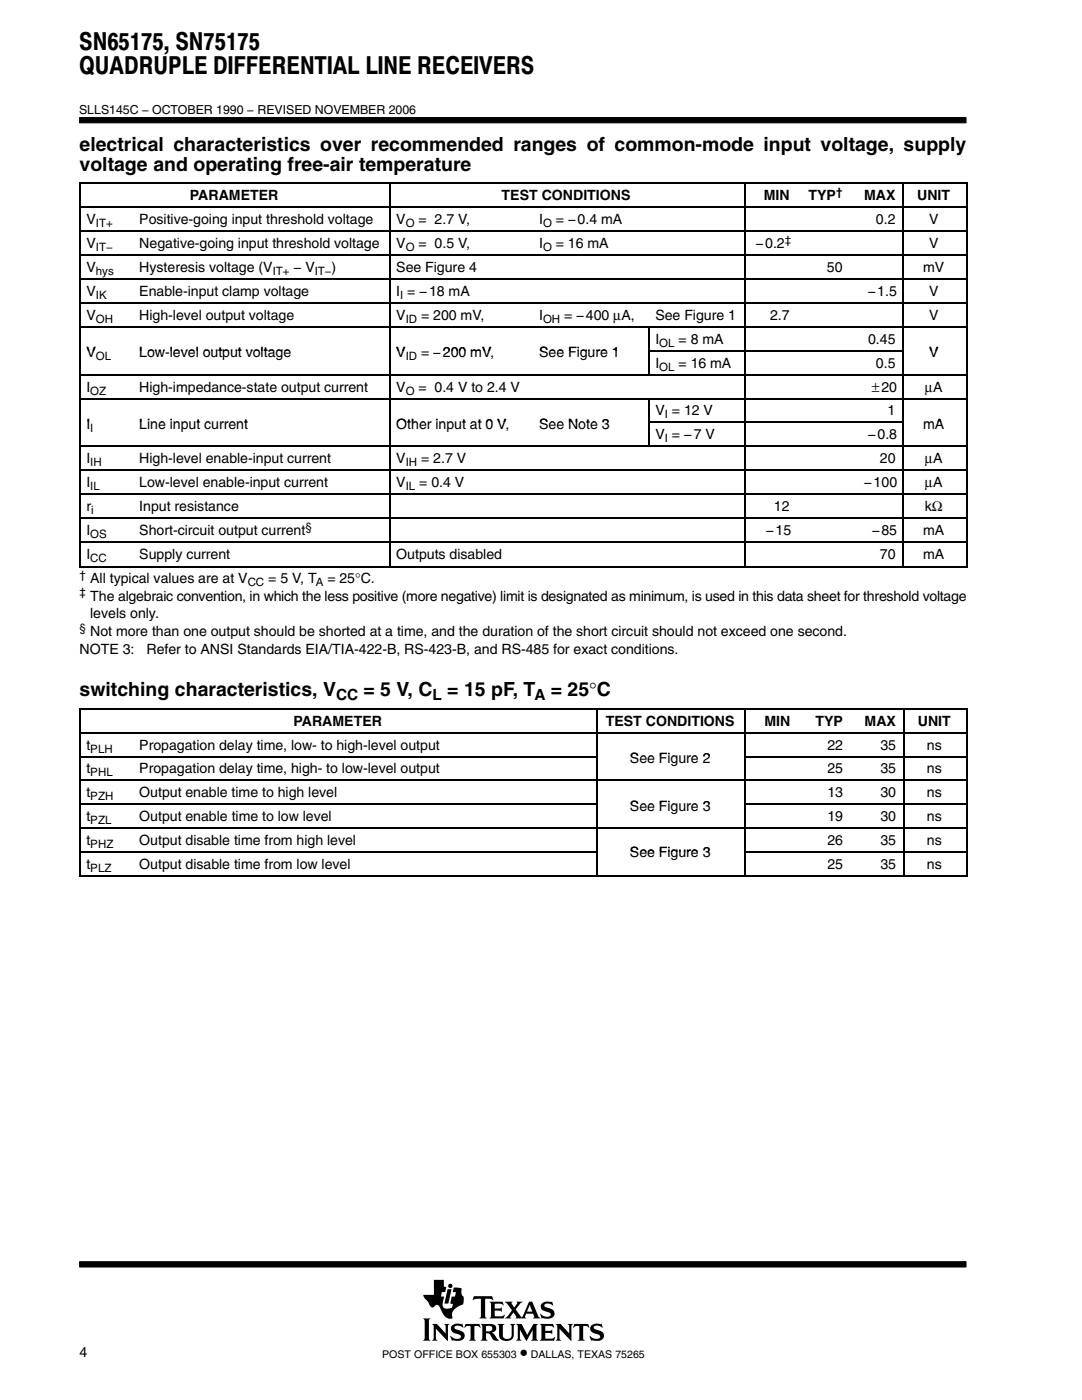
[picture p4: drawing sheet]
<svg xmlns="http://www.w3.org/2000/svg" width="216mm" height="279mm" viewBox="0 0 216 279" stroke-linecap="round" stroke-linejoin="round" font-family="sans-serif">
<defs><g id="words">
<g font-size="4.9">
<text x="15.8" y="9.9">SN65175, SN75175</text>
<text x="15.8" y="14.8">QUADRUPLE DIFFERENTIAL LINE RECEIVERS</text>
</g>
<g font-size="3.9">
<text x="15.9" y="30.2">electrical characteristics over recommended ranges of common-mode input voltage, supply</text>
<text x="15.9" y="34.1">voltage and operating free-air temperature</text>
<text x="15.9" y="139">switching characteristics, V</text>
<text x="72.5" y="139">= 5 V, C</text>
<text x="89.2" y="139">= 15 pF, T</text>
<text x="109.9" y="139">= 25°C</text>
</g>
<text font-size="3.5" x="103.7" y="271">•</text>
<g font-size="3.1">
<text x="67.1" y="139.8">CC</text>
<text x="86.3" y="139.8">L</text>
<text x="106.6" y="139.8">A</text>
</g>
<g font-size="2.8">
<text x="37.9" y="39.9">PARAMETER</text>
<text x="100.1" y="39.9">TEST CONDITIONS</text>
<text x="152.4" y="39.9">MIN</text>
<text x="161.3" y="39.9">TYP</text>
<text x="172.4" y="39.9">MAX</text>
<text x="183" y="39.9">UNIT</text>
<text x="17.2" y="44.7">V</text>
<text x="27.8" y="44.7">Positive-going input threshold voltage</text>
<text x="79.1" y="44.7">V</text>
<text x="83.5" y="44.7">= 2.7 V,</text>
<text x="107.6" y="44.7">I</text>
<text x="110.9" y="44.7">= −0.4 mA</text>
<text x="174.8" y="44.7">0.2</text>
<text x="185.4" y="44.7">V</text>
<text x="17.2" y="49.5">V</text>
<text x="27.8" y="49.5">Negative-going input threshold voltage</text>
<text x="79.1" y="49.5">V</text>
<text x="83.5" y="49.5">= 0.5 V,</text>
<text x="107.6" y="49.5">I</text>
<text x="110.9" y="49.5">= 16 mA</text>
<text x="150.8" y="49.5">−0.2</text>
<text x="185.4" y="49.5">V</text>
<text x="17.2" y="54.3">V</text>
<text x="17.2" y="59.1">V</text>
<text x="27.8" y="54.3">Hysteresis voltage (V</text>
<text x="27.8" y="59.1">Enable-input clamp voltage</text>
<text x="58.6" y="54.3">− V</text>
<text x="66.1" y="54.3">)</text>
<text x="79.1" y="54.3">See Figure 4</text>
<text x="79.1" y="59.1">I = −18 mA</text>
<text x="165" y="54.3">50</text>
<text x="173.1" y="59.1">−1.5</text>
<text x="184.2" y="54.3">mV</text>
<text x="185.4" y="59.1">V</text>
<text x="17.2" y="63.9">V</text>
<text x="27.8" y="63.9">High-level output voltage</text>
<text x="79.1" y="63.9">V</text>
<text x="84" y="63.9">= 200 mV,</text>
<text x="107.6" y="63.9">I</text>
<text x="112.6" y="63.9">= −400 µA,</text>
<text x="130.8" y="63.9">See Figure 1</text>
<text x="153.7" y="63.9">2.7</text>
<text x="185.4" y="63.9">V</text>
<text x="17.2" y="71.3">V</text>
<text x="27.8" y="71.3">Low level output voltage</text>
<text x="27.8" y="71.3">Low-level output voltage</text>
<text x="79.1" y="71.3">V</text>
<text x="84" y="71.3">= −200 mV,</text>
<text x="88.4" y="71.3">200 mV</text>
<text x="107.6" y="71.3">See Figure 1</text>
<text x="130.8" y="68.6">I</text>
<text x="135.4" y="68.6">= 8 mA</text>
<text x="173.2" y="68.6">0.45</text>
<text x="185.4" y="71.3">V</text>
<text x="130.8" y="73.4">I</text>
<text x="135.4" y="73.4">= 16 mA</text>
<text x="174.8" y="73.4">0.5</text>
<text x="17.2" y="78.1">I</text>
<text x="27.8" y="78.1">High-impedance-state output current</text>
<text x="79.1" y="78.1">V</text>
<text x="83.5" y="78.1">= 0.4 V to 2.4 V</text>
<text x="130.8" y="82.9">V = 12 V</text>
<text x="174" y="78.1">±20</text>
<text x="177.1" y="82.9">1</text>
<text x="184.6" y="78.1">µA</text>
<text x="17.2" y="85.6">I</text>
<text x="27.8" y="85.6">Line input current</text>
<text x="79.1" y="85.6">Other input at 0 V,</text>
<text x="79.1" y="85.6">Other input at 0 V</text>
<text x="107.6" y="85.6">See Note 3</text>
<text x="130.8" y="87.6">V = −7 V</text>
<text x="173.2" y="87.6">−0.8</text>
<text x="184.2" y="85.6">mA</text>
<text x="17.2" y="92.4">I</text>
<text x="27.8" y="92.4">High-level enable-input current</text>
<text x="79.1" y="92.4">V</text>
<text x="84" y="92.4">= 2.7 V</text>
<text x="175.6" y="92.4">20</text>
<text x="184.6" y="92.4">µA</text>
<text x="17.2" y="97.2">I</text>
<text x="17.2" y="102">r</text>
<text x="27.8" y="97.2">Low-level enable-input current</text>
<text x="27.8" y="102">Input resistance</text>
<text x="79.1" y="97.2">V</text>
<text x="83.7" y="97.2">= 0.4 V</text>
<text x="154.4" y="102">12</text>
<text x="172.4" y="97.2">−100</text>
<text x="184.5" y="102">kΩ</text>
<text x="184.6" y="97.2">µA</text>
<text x="17.2" y="106.7">I</text>
<text x="27.8" y="106.7">Short-circuit output current</text>
<text x="152.8" y="106.7">−15</text>
<text x="174" y="106.7">−85</text>
<text x="184.2" y="106.7">mA</text>
<text x="17.2" y="111.5">I</text>
<text x="27.8" y="111.5">Supply current</text>
<text x="79.1" y="111.5">Outputs disabled</text>
<text x="175.6" y="111.5">70</text>
<text x="184.2" y="111.5">mA</text>
<text x="18" y="116.4">All typical values are at V</text>
<text x="18" y="119.9">The algebraic convention, in which the less positive (more negative) limit is designated as minimum, is used in this data sheet for threshold voltage</text>
<text x="53.5" y="116.4">= 5 V, T</text>
<text x="65.3" y="116.4">= 25°C.</text>
<text x="18" y="123.4">levels only.</text>
<text x="15.9" y="130.4">NOTE 3:</text>
<text x="18" y="126.9">Not more than one output should be shorted at a time, and the duration of the short circuit should not exceed one second.</text>
<text x="29.2" y="130.4">Refer to ANSI Standards EIA/TIA-422-B, RS-423-B, and RS-485 for exact conditions.</text>
<text x="17.2" y="149.6">t</text>
<text x="27.8" y="149.6">Propagation delay time, low- to high-level output</text>
<text x="58.6" y="144.8">PARAMETER</text>
<text x="120.9" y="144.8">TEST CONDITIONS</text>
<text x="152.5" y="144.8">MIN</text>
<text x="162.7" y="144.8">TYP</text>
<text x="165.1" y="149.6">22</text>
<text x="172.5" y="144.8">MAX</text>
<text x="175.7" y="149.6">35</text>
<text x="183.1" y="144.8">UNIT</text>
<text x="184.9" y="149.6">ns</text>
<text x="17.2" y="154.4">t</text>
<text x="27.8" y="154.4">Propagation delay time, high- to low-level output</text>
<text x="125.7" y="152.3">See Figure 2</text>
<text x="165.1" y="154.4">25</text>
<text x="175.7" y="154.4">35</text>
<text x="184.9" y="154.4">ns</text>
<text x="17.2" y="159.1">t</text>
<text x="27.8" y="159.1">Output enable time to high level</text>
<text x="125.7" y="161.8">See Figure 3</text>
<text x="165.1" y="159.1">13</text>
<text x="175.7" y="159.1">30</text>
<text x="184.9" y="159.1">ns</text>
<text x="17.2" y="163.8">t</text>
<text x="27.8" y="163.8">Output enable time to low level</text>
<text x="165.1" y="163.8">19</text>
<text x="175.7" y="163.8">30</text>
<text x="184.9" y="163.8">ns</text>
<text x="17.2" y="168.6">t</text>
<text x="17.2" y="173.3">t</text>
<text x="27.8" y="168.6">Output disable time from high level</text>
<text x="27.8" y="173.3">Output disable time from low level</text>
<text x="125.7" y="170.9">See Figure 3</text>
<text x="165.1" y="168.6">26</text>
<text x="165.1" y="173.3">25</text>
<text x="175.7" y="168.6">35</text>
<text x="175.7" y="173.3">35</text>
<text x="184.9" y="168.6">ns</text>
<text x="184.9" y="173.3">ns</text>
<text x="15.9" y="270.8">4</text>
</g>
<text font-size="2.5" x="15.8" y="22.7">SLLS145C − OCTOBER 1990 − REVISED NOVEMBER 2006</text>
<g font-size="2.3">
<text x="166.8" y="39.1">†</text>
<text x="19.1" y="45.3">IT+</text>
<text x="81" y="45.3">O</text>
<text x="108.4" y="45.3">O</text>
<text x="19.1" y="50.1">IT−</text>
<text x="81" y="50.1">O</text>
<text x="108.4" y="50.1">O</text>
<text x="156.6" y="48.7">‡</text>
<text x="19.1" y="54.9">hys</text>
<text x="19.1" y="59.7">IK</text>
<text x="54.4" y="54.9">IT+</text>
<text x="62.8" y="54.9">IT−</text>
<text x="79.9" y="59.7">I</text>
<text x="19.1" y="64.5">OH</text>
<text x="81" y="64.5">ID</text>
<text x="108.4" y="64.5">OH</text>
<text x="19.1" y="71.9">OL</text>
<text x="81" y="71.9">ID</text>
<text x="131.6" y="69.2">OL</text>
<text x="131.6" y="74">OL</text>
<text x="18" y="78.7">OZ</text>
<text x="81" y="78.7">O</text>
<text x="132.7" y="83.5">I</text>
<text x="18" y="86.2">I</text>
<text x="132.7" y="88.2">I</text>
<text x="18" y="93">IH</text>
<text x="81" y="93">IH</text>
<text x="18" y="97.8">IL</text>
<text x="81" y="97.8">IL</text>
<text x="18" y="107.3">OS</text>
<text x="18.2" y="102.6">i</text>
<text x="60.9" y="105.9">§</text>
<text x="18" y="112.1">CC</text>
<text x="15.9" y="115.5">†</text>
<text x="15.9" y="119">‡</text>
<text x="49.4" y="117">CC</text>
<text x="63" y="117">A</text>
<text x="15.9" y="126.1">§</text>
<text x="18" y="150.2">PLH</text>
<text x="18" y="155">PHL</text>
<text x="18" y="159.7">PZH</text>
<text x="18" y="164.4">PZL</text>
<text x="18" y="169.2">PHZ</text>
<text x="18" y="173.9">PLZ</text>
</g>
<g font-size="2.1">
<text x="76.3" y="271">POST OFFICE BOX 655303</text>
<text x="105.9" y="271">DALLAS, TEXAS 75265</text>
</g>
</g></defs>
<g fill="#000" stroke="#000" stroke-width=".2">
<path d="M15.9 23.5h176.9v1h-176.9z" fill-rule="evenodd"/>
<path d="M15.9 251.8h176.9v1.1h-176.9z" fill-rule="evenodd"/>
</g>
<g fill="#000">
<path d="M89.3 257.3h.8l-.6 2.9h-.8z"/>
<path d="M84.4 263.1h1.5l-.3 .4v3.7l.3 .4h-1.5l.3-.6v-3.4z" fill-rule="evenodd"/>
<path d="M86.2 264.2h1l1.7 1.9v-1.5l-.3-.4h1.1l-.3 .4v3l-2.4-2.4v2l.3 .4h-1.1l.3-.6v-2.3z" fill-rule="evenodd"/>
<path d="M86.6 255.4h2v1.3l.4 .2-.2 1h-.6l-.2 .9h.6l-.2 1.1a1.11 1.11 0 0 0 .3 1.2l.6 .1 .9-.3 .2-.7-.5-.1 .2-1.3h.7l.2-.9h-.7l.3-1 1.5 .2v1l.1 .4 .3 .3v.9a.54 .54 0 0 1-.4 .7l-.4 .2a2.35 2.35 0 0 0-1.5 1.6v.4a.29 .29 0 0 1 .1 .3 .29 .29 0 0 1-.2 .3h-.1a2.21 2.21 0 0 1-2-1.9l-.1-.1a.68 .68 0 0 0-.5-.7 .68 .68 0 0 0-.8 .4 .88 .88 0 0 1-1.1-.9l-.8-.9-.2-.7h2.1z" fill-rule="evenodd"/>
<path d="M90.2 264.5a2.17 2.17 0 0 1 1.9-.2l.1-.1 .3 .8-.8-.4h-.7a.36 .36 0 0 0-.3 .4 .36 .36 0 0 0 .4 .3l.3 .1a1.19 1.19 0 0 1 1.3 1.5l-.1 .1a1.23 1.23 0 0 1-1.1 .6l-1.1-.1-.2 .1-.4-1h.1a1.37 1.37 0 0 0 2.1 .3 .6 .6 0 0 0-.8-.7 1.08 1.08 0 0 1-1-.5 1.08 1.08 0 0 1 0-1.1z" fill-rule="evenodd"/>
<path d="M92.9 264.2h2.8l.2 .8-.5-.4h-.6l-.1 .2v2.4l.3 .4h-1.4l.2-.3 .1-.3v-2.3l-.7-.1-.6 .4z" fill-rule="evenodd"/>
<path d="M94.6 258.7h3.6l.2 .8-.7-.3-.9 .1v3.4l.3 .4h-1.4l.3-.4v-3.4l-1-.1-.7 .3z" fill-rule="evenodd"/>
<path d="M95.9 264.2h2.1a.85 .85 0 0 1 1 .8 .85 .85 0 0 1-.9 .9l.4 .3 .7 1 .4 .2-.2 .1a1.11 1.11 0 0 1-1.4-.9l-.3-.4-.7-.1v1l.3 .5h-1.4l.3-.6v-2.3z" fill-rule="evenodd"/>
<path d="M97.7 259.8h2.6l.2 .7-.7-.3-1.1 .1v.8h1.1l.3-.2v.9l-.3-.2h-1.1v1l.1 .1h1.3l.5-.3h.1l-.2 .7h-2.8l.3-.5v-2.3z" fill-rule="evenodd"/>
<path d="M99.3 264.2h1.3l-.3 .4 .1 2.2 .2 .3 .8 .1a.73 .73 0 0 0 .7-.8v-1.8l-.3-.4h1l-.3 .4v1.9a1.56 1.56 0 0 1-1.3 1.2 1.56 1.56 0 0 1-1.5-.7l-.1-2.4z" fill-rule="evenodd"/>
<path d="M103 264.2h1.1l1.1 2.2 1.2-2.2h.9l-.3 .4v2.6l.4 .4h-1.4l.3-.4v-1.8l-1.3 2.2-1.3-2.2v1.7l.4 .5h-1.1l.3-.6v-2.3z" fill-rule="evenodd"/>
<path d="M100.7 259.8h1.6l-.2 .4 .5 .7 .6-.8-.1-.3h1.2l-.5 .3-.9 1.2 1 1.5a.22 .22 0 0 0 .3 .1 .22 .22 0 0 0 .1-.3l1.3-2.8h.6l1.2 2.9 .4 .4-1.4-.1a.24 .24 0 0 0 .2-.1 .24 .24 0 0 0 0-.3l-.2-.4h-1.4l-.3 .6 .3 .3h-2.2l.2-.3-.5-.9-.7 .9 .2 .3h-1.3l.5-.4 1-1.2z" fill-rule="evenodd"/>
<path d="M108.1 260.2l.1-.1a1.88 1.88 0 0 1 1.4-.3l.4 .1 .2-.2 .2 .8-1.1-.4a.44 .44 0 0 0-.7 .4 .44 .44 0 0 0 .6 .5 1.34 1.34 0 0 1 1.4 1.3 1.13 1.13 0 0 1-1.1 .9h-.8a.37 .37 0 0 0-.6 0l-.3-1h.1l.6 .5 .8 .1a.47 .47 0 0 0 .6-.5 .47 .47 0 0 0-.5-.4l-.2-.1a1.11 1.11 0 0 1-1.2-1.5z" fill-rule="evenodd"/>
<path d="M107.7 264.2h2.6l.2 .8-.6-.4-1.1 .1v.9h1l.4-.3v1l-.3-.3h-1.1v1.1h1.4l.5-.3-.2 .8h-2.8l.3-.6v-2.3z" fill-rule="evenodd"/>
<path d="M110.9 264.2h1l1.7 1.9v-1.5l-.3-.4h1l-.3 .4v3l-2.4-2.4v2l.3 .4h-1l.3-.4v-2.6z" fill-rule="evenodd"/>
<path d="M114.6 264.2h2.8l.2 .8-.5-.4h-.6l-.1 .2v2.4l.3 .4h-1.4l.3-.4v-2.4l-.1-.2h-.6l-.6 .4z" fill-rule="evenodd"/>
<path d="M118 264.5a2.12 2.12 0 0 1 1.9-.2l.1-.1 .3 .8-.8-.4h-.7a.35 .35 0 0 0-.3 .3 .35 .35 0 0 0 .2 .4l.5 .1a1.16 1.16 0 0 1 1.2 1.6 1.23 1.23 0 0 1-1.1 .6l-1.1-.1-.2 .1-.4-1 .9 .5 .7 .1a.47 .47 0 0 0 .6-.4 .47 .47 0 0 0-.6-.5 1.28 1.28 0 0 1-1.4-1.4z" fill-rule="evenodd"/>
<circle cx="89.9" cy="256.6" r=".43"/>
</g>
<g fill="#fff">
<path d="M105.7 260.4l.5 1.4h-1z"/>
<path d="M97 264.7l.6-.1a.56 .56 0 0 1 .7 .5 .56 .56 0 0 1-.7 .6h-.6z" fill-rule="evenodd"/>
</g>
<g fill="none" stroke="#000" stroke-width=".32">
<path d="M15.9 36.6h177.1M16 36.4v76.8M77.9 36.4v76.8M148.6 36.4v76.8M180.2 36.4v76.8M192.9 36.4v76.8M15.9 41.4h177.1M15.9 46.2h177.1M15.9 50.9h177.1M15.9 55.7h177.1M15.9 60.5h177.1M15.9 65.3h177.1"/>
<path d="M15.9 74.8h177.1M15.9 79.6h177.1M129.4 70h50.6M129.6 65.1v9.5M129.6 79.4v9.5M15.9 89h177.1M15.9 93.8h177.1M15.9 98.6h177.1M129.4 84.3h50.6M15.9 103.4h177.1M15.9 108.2h177.1M15.9 113.1h177.1"/>
<path d="M15.9 141.5h177.3M15.9 146.3h177.3M15.9 151h103.1M15.9 155.8h177.3M16 141.3v33.6M119.2 141.3v33.6M148.5 151h44.7M148.7 141.3v33.6M180.3 141.3v33.6M193 141.3v33.6M15.9 160.5h103.1M15.9 165.3h177.3"/>
<path d="M15.9 170h103.1M15.9 174.7h177.3M148.5 160.5h44.7M148.5 170h44.7"/>
</g>
<use href="#words"/>
</svg>
